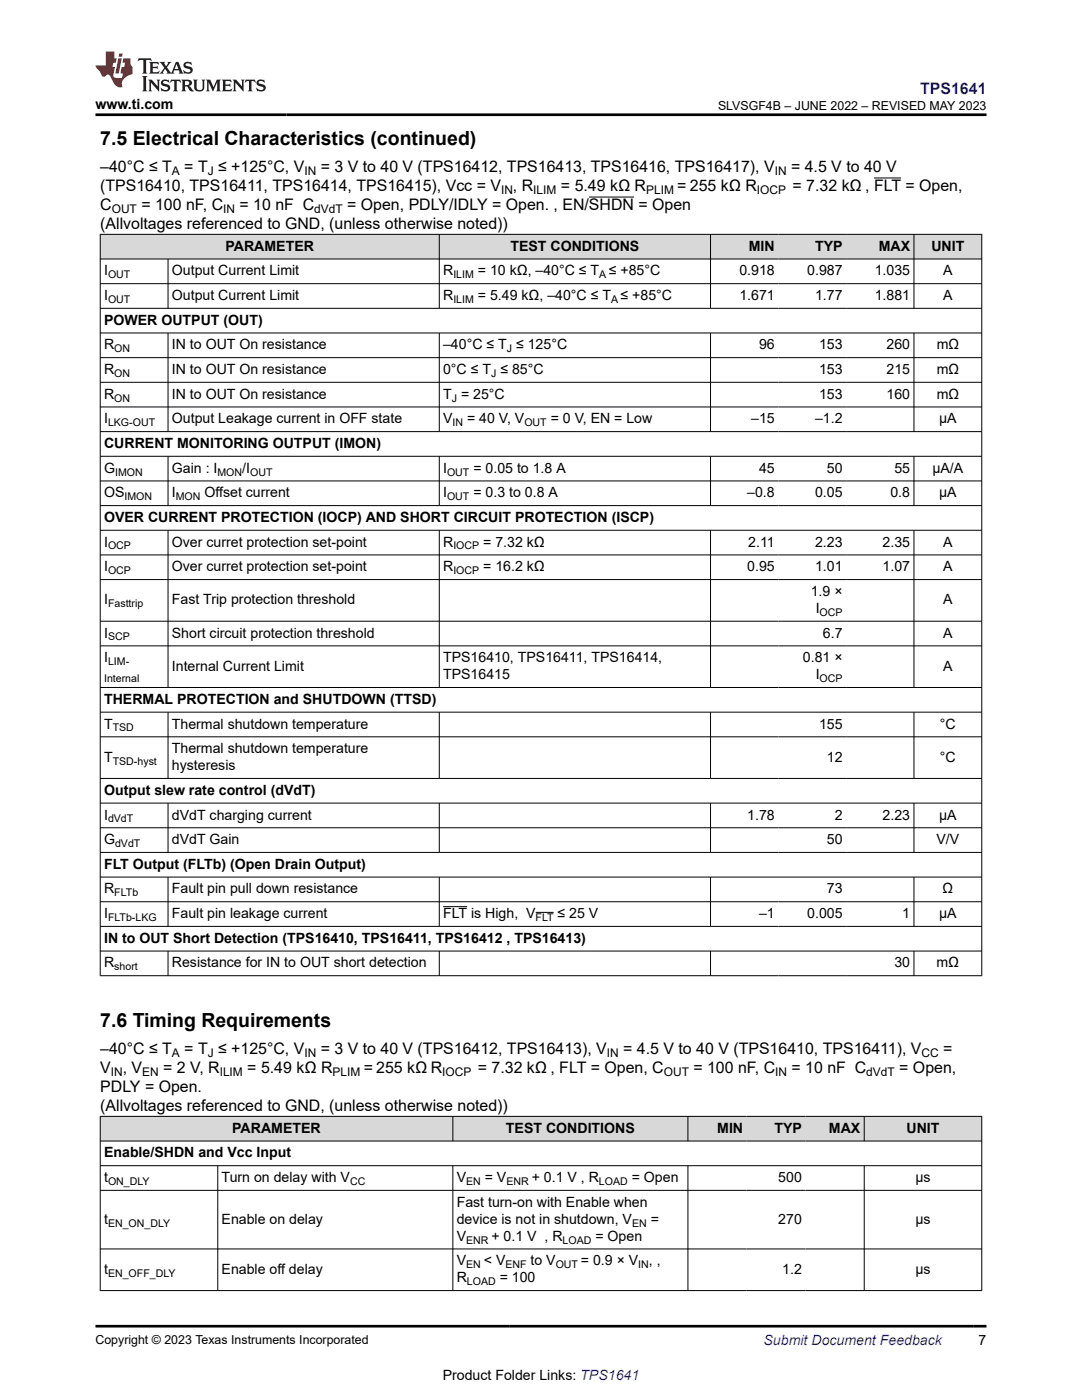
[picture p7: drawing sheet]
<svg xmlns="http://www.w3.org/2000/svg" width="216mm" height="279mm" viewBox="0 0 216 279" stroke-linecap="round" stroke-linejoin="round" font-family="sans-serif">
<defs><g id="words">
<g font-size="3.9">
<text x="20" y="28.8">7.5 Electrical Characteristics (continued)</text>
<text x="20" y="204.9">7.6 Timing Requirements</text>
</g>
<text font-size="3.2" fill="#00f" x="183.6" y="18.7">TPS1641</text>
<g font-size="3.2">
<text x="20" y="34.3">–40°C ≤ T</text>
<text x="36.8" y="34.3">= T ≤ +125°C, V</text>
<text x="64" y="34.3">= 3 V to 40 V (TPS16412, TPS16413, TPS16416, TPS16417), V</text>
<text x="157.8" y="34.3">= 4.5 V to 40 V</text>
<text x="20" y="38.1">(TPS16410, TPS16411, TPS16414, TPS16415), Vcc = V</text>
<text x="20" y="41.9">C</text>
<text x="28.2" y="41.9">= 100 nF, C</text>
<text x="47.8" y="41.9">= 10 nF C</text>
<text x="69.3" y="41.9">= Open, PDLY/IDLY = Open. , EN/SHDN = Open</text>
<text x="102.4" y="38.1">, R</text>
<text x="111.9" y="38.1">= 5.49 kΩ R</text>
<text x="135.2" y="38.1">= 255 kΩ R</text>
<text x="158.1" y="38.1">= 7.32 kΩ , FLT = Open,</text>
<text x="20" y="45.7">(Allvoltages referenced to GND, (unless otherwise noted))</text>
<text x="20" y="214.1">V</text>
<text x="20" y="210.3">–40°C ≤ T</text>
<text x="24.5" y="214.1">, V</text>
<text x="32.6" y="214.1">= 2 V, R</text>
<text x="36.8" y="210.3">= T ≤ +125°C, V</text>
<text x="49.4" y="214.1">= 5.49 kΩ R</text>
<text x="64" y="210.3">= 3 V to 40 V (TPS16412, TPS16413), V</text>
<text x="72.6" y="214.1">= 255 kΩ R</text>
<text x="95.3" y="214.1">= 7.32 kΩ , FLT = Open, C</text>
<text x="124.4" y="210.3">= 4.5 V to 40 V (TPS16410, TPS16411), V</text>
<text x="138.4" y="214.1">= 100 nF, C</text>
<text x="157.9" y="214.1">= 10 nF C</text>
<text x="179.4" y="214.1">= Open,</text>
<text x="188.2" y="210.3">=</text>
<text x="20" y="217.9">PDLY = Open.</text>
<text x="20" y="221.7">(Allvoltages referenced to GND, (unless otherwise noted))</text>
</g>
<g font-size="2.8">
<text x="19.1" y="21.8">www.ti.com</text>
<text x="45" y="50">PARAMETER</text>
<text x="101.9" y="50">TEST CONDITIONS</text>
<text x="149.4" y="50">MIN</text>
<text x="162.6" y="50">TYP</text>
<text x="175.3" y="50">MAX</text>
<text x="185.8" y="50">UNIT</text>
<text x="20.8" y="55">I</text>
<text x="20.8" y="59.9">I</text>
<text x="34.3" y="55">Output Current Limit</text>
<text x="34.3" y="59.9">Output Current Limit</text>
<text x="88.4" y="55">R</text>
<text x="88.4" y="59.9">R</text>
<text x="95.4" y="55">= 10 kΩ, –40°C ≤ T ≤ +85°C</text>
<text x="95.4" y="59.9">= 5.49 kΩ, –40°C ≤ T ≤ +85°C</text>
<text x="147.5" y="55">0.918</text>
<text x="147.5" y="59.9">1.671</text>
<text x="161.1" y="55">0.987</text>
<text x="162.6" y="59.9">1.77</text>
<text x="174.5" y="55">1.035</text>
<text x="174.5" y="59.9">1.881</text>
<text x="188.2" y="55">A</text>
<text x="188.2" y="59.9">A</text>
<text x="20.8" y="64.8">POWER OUTPUT (OUT)</text>
<text x="20.8" y="69.7">R</text>
<text x="34.3" y="69.7">IN to OUT On resistance</text>
<text x="88.4" y="69.7">–40°C ≤ T ≤ 125°C</text>
<text x="151.5" y="69.7">96</text>
<text x="163.4" y="69.7">153</text>
<text x="176.9" y="69.7">260</text>
<text x="186.9" y="69.7">mΩ</text>
<text x="20.8" y="74.6">R</text>
<text x="34.3" y="74.6">IN to OUT On resistance</text>
<text x="88.4" y="74.6">0°C ≤ T ≤ 85°C</text>
<text x="163.4" y="74.6">153</text>
<text x="176.9" y="74.6">215</text>
<text x="186.9" y="74.6">mΩ</text>
<text x="20.8" y="79.6">R</text>
<text x="34.3" y="79.6">IN to OUT On resistance</text>
<text x="88.4" y="79.6">T = 25°C</text>
<text x="163.4" y="79.6">153</text>
<text x="176.9" y="79.6">160</text>
<text x="186.9" y="79.6">mΩ</text>
<text x="20.8" y="84.5">I</text>
<text x="20.8" y="89.4">CURRENT MONITORING OUTPUT (IMON)</text>
<text x="34.3" y="84.5">Output Leakage current in OFF state</text>
<text x="88.4" y="84.5">V</text>
<text x="93.2" y="84.5">= 40 V, V</text>
<text x="109.9" y="84.5">= 0 V, EN = Low</text>
<text x="149.9" y="84.5">–15</text>
<text x="162.6" y="84.5">–1.2</text>
<text x="187.4" y="84.5">µA</text>
<text x="20.8" y="94.3">G</text>
<text x="34.3" y="94.3">Gain : I</text>
<text x="48.3" y="94.3">/I</text>
<text x="88.4" y="94.3">I</text>
<text x="94.5" y="94.3">= 0.05 to 1.8 A</text>
<text x="151.5" y="94.3">45</text>
<text x="165" y="94.3">50</text>
<text x="178.5" y="94.3">55</text>
<text x="186" y="94.3">µA/A</text>
<text x="20.8" y="99.3">OS</text>
<text x="34.3" y="99.3">I</text>
<text x="40.8" y="99.3">Offset current</text>
<text x="88.4" y="99.3">I</text>
<text x="94.5" y="99.3">= 0.3 to 0.8 A</text>
<text x="149.1" y="99.3">–0.8</text>
<text x="162.6" y="99.3">0.05</text>
<text x="177.7" y="99.3">0.8</text>
<text x="187.4" y="99.3">µA</text>
<text x="20.8" y="104.2">OVER CURRENT PROTECTION (IOCP) AND SHORT CIRCUIT PROTECTION (ISCP)</text>
<text x="20.8" y="109.1">I</text>
<text x="34.3" y="109.1">Over curret protection set-point</text>
<text x="88.4" y="109.1">R</text>
<text x="96.4" y="109.1">= 7.32 kΩ</text>
<text x="149.3" y="109.1">2.11</text>
<text x="162.6" y="109.1">2.23</text>
<text x="176.1" y="109.1">2.35</text>
<text x="188.2" y="109.1">A</text>
<text x="20.8" y="114">I</text>
<text x="34.3" y="114">Over curret protection set-point</text>
<text x="88.4" y="114">R</text>
<text x="96.4" y="114">= 16.2 kΩ</text>
<text x="149.1" y="114">0.95</text>
<text x="161.8" y="118.9">1.9 ×</text>
<text x="162.6" y="114">1.01</text>
<text x="176.1" y="114">1.07</text>
<text x="188.2" y="114">A</text>
<text x="20.8" y="120.6">I</text>
<text x="34.3" y="120.6">Fast Trip protection threshold</text>
<text x="162.8" y="122.3">I</text>
<text x="188.2" y="120.6">A</text>
<text x="20.8" y="127.2">I</text>
<text x="34.3" y="127.2">Short circuit protection threshold</text>
<text x="164.2" y="127.2">6.7</text>
<text x="188.2" y="127.2">A</text>
<text x="20.8" y="132.2">I</text>
<text x="34.3" y="133.9">Internal Current Limit</text>
<text x="88.4" y="132.2">TPS16410, TPS16411, TPS16414,</text>
<text x="88.4" y="135.6">TPS16415</text>
<text x="160.2" y="132.2">0.81 ×</text>
<text x="162.8" y="135.6">I</text>
<text x="188.2" y="133.9">A</text>
<text x="20.8" y="140.5">THERMAL PROTECTION and SHUTDOWN (TTSD)</text>
<text x="20.8" y="145.4">T</text>
<text x="34.3" y="145.4">Thermal shutdown temperature</text>
<text x="163.4" y="145.4">155</text>
<text x="187.6" y="145.4">°C</text>
<text x="20.8" y="152">T</text>
<text x="34.3" y="150.3">Thermal shutdown temperature</text>
<text x="34.3" y="153.7">hysteresis</text>
<text x="165" y="152">12</text>
<text x="187.6" y="152">°C</text>
<text x="20.8" y="158.6">Output slew rate control (dVdT)</text>
<text x="20.8" y="163.5">I</text>
<text x="34.3" y="163.5">dVdT charging current</text>
<text x="149.1" y="163.5">1.78</text>
<text x="166.6" y="163.5">2</text>
<text x="176.1" y="163.5">2.23</text>
<text x="187.4" y="163.5">µA</text>
<text x="20.8" y="168.5">G</text>
<text x="20.8" y="173.4">FLT Output (FLTb) (Open Drain Output)</text>
<text x="34.3" y="168.5">dVdT Gain</text>
<text x="165" y="168.5">50</text>
<text x="186.9" y="168.5">V/V</text>
<text x="20.8" y="178.3">R</text>
<text x="34.3" y="178.3">Fault pin pull down resistance</text>
<text x="165" y="178.3">73</text>
<text x="188.1" y="178.3">Ω</text>
<text x="20.8" y="183.2">I</text>
<text x="34.3" y="183.2">Fault pin leakage current</text>
<text x="88.4" y="183.2">FLT is High, V</text>
<text x="111.3" y="183.2">≤ 25 V</text>
<text x="151.5" y="183.2">–1</text>
<text x="161.1" y="183.2">0.005</text>
<text x="180" y="183.2">1</text>
<text x="187.4" y="183.2">µA</text>
<text x="20.8" y="188.2">IN to OUT Short Detection (TPS16410, TPS16411, TPS16412 , TPS16413)</text>
<text x="20.8" y="193.1">R</text>
<text x="34.3" y="193.1">Resistance for IN to OUT short detection</text>
<text x="178.5" y="193.1">30</text>
<text x="186.9" y="193.1">mΩ</text>
<text x="46.3" y="226.1">PARAMETER</text>
<text x="101" y="226.1">TEST CONDITIONS</text>
<text x="143.1" y="226.1">MIN</text>
<text x="154.5" y="226.1">TYP</text>
<text x="165.4" y="226.1">MAX</text>
<text x="180.9" y="226.1">UNIT</text>
<text x="20.8" y="231">Enable/SHDN and Vcc Input</text>
<text x="20.8" y="235.9">t</text>
<text x="44.2" y="235.9">Turn on delay with V</text>
<text x="91.1" y="235.9">V</text>
<text x="96.7" y="235.9">= V</text>
<text x="106.1" y="235.9">+ 0.1 V , R</text>
<text x="126.1" y="235.9">= Open</text>
<text x="155.3" y="235.9">500</text>
<text x="182.7" y="235.9">µs</text>
<text x="20.8" y="244.2">t</text>
<text x="44.2" y="244.2">Enable on delay</text>
<text x="91.1" y="240.8">Fast turn-on with Enable when</text>
<text x="91.1" y="244.2">device is not in shutdown, V</text>
<text x="129.8" y="244.2">=</text>
<text x="155.3" y="244.2">270</text>
<text x="182.7" y="244.2">µs</text>
<text x="91.1" y="247.6">V</text>
<text x="98.1" y="247.6">+ 0.1 V , R</text>
<text x="118.8" y="247.6">= Open</text>
<text x="20.8" y="254.2">t</text>
<text x="44.2" y="254.2">Enable off delay</text>
<text x="91.1" y="252.5">V</text>
<text x="91.1" y="255.9">R</text>
<text x="96.5" y="252.5">&lt; V</text>
<text x="99.7" y="255.9">= 100</text>
<text x="105.9" y="252.5">to V</text>
<text x="115.9" y="252.5">= 0.9 × V</text>
<text x="129.5" y="252.5">, ,</text>
<text x="156.1" y="254.2">1.2</text>
<text x="182.7" y="254.2">µs</text>
<text x="195.3" y="268.5">7</text>
<text x="88.3" y="275.3">Product Folder Links: TPS1641</text>
</g>
<text font-size="2.8" fill="#00f" x="152.4" y="268.5">Submit Document Feedback</text>
<g font-size="2.5">
<text x="143.3" y="21.9">SLVSGF4B – JUNE 2022 – REVISED MAY 2023</text>
<text x="19.1" y="268.2">Copyright © 2023 Texas Instruments Incorporated</text>
</g>
<g font-size="2.4">
<text x="34.3" y="34.9">A</text>
<text x="41.5" y="34.9">J</text>
<text x="60.7" y="34.9">IN</text>
<text x="154.6" y="34.9">IN</text>
<text x="100" y="38.7">IN</text>
<text x="106.4" y="38.7">ILIM</text>
<text x="128.9" y="38.7">PLIM</text>
<text x="151" y="38.7">IOCP</text>
<text x="22.3" y="42.5">OUT</text>
<text x="44.5" y="42.5">IN</text>
<text x="62.7" y="42.5">dVdT</text>
<text x="22.1" y="214.8">IN</text>
<text x="28.4" y="214.8">EN</text>
<text x="34.3" y="210.9">A</text>
<text x="41.5" y="210.9">J</text>
<text x="43.8" y="214.8">ILIM</text>
<text x="60.7" y="210.9">IN</text>
<text x="66.4" y="214.8">PLIM</text>
<text x="88.2" y="214.8">IOCP</text>
<text x="121.1" y="210.9">IN</text>
<text x="132.4" y="214.8">OUT</text>
<text x="154.7" y="214.8">IN</text>
<text x="172.9" y="214.8">dVdT</text>
<text x="183.9" y="210.9">CC</text>
</g>
<g font-size="2.1">
<text x="21.6" y="55.5">OUT</text>
<text x="90.5" y="55.5">ILIM</text>
<text x="119.6" y="55.5">A</text>
<text x="21.6" y="60.5">OUT</text>
<text x="90.5" y="60.5">ILIM</text>
<text x="121.9" y="60.5">A</text>
<text x="22.8" y="70.3">ON</text>
<text x="101.1" y="70.3">J</text>
<text x="22.8" y="75.2">ON</text>
<text x="98" y="75.2">J</text>
<text x="22.8" y="80.1">ON</text>
<text x="90.1" y="80.1">J</text>
<text x="21.6" y="85.1">LKG-OUT</text>
<text x="90.3" y="85.1">IN</text>
<text x="104.6" y="85.1">OUT</text>
<text x="23" y="94.9">IMON</text>
<text x="43.4" y="94.9">MON</text>
<text x="49.9" y="94.9">OUT</text>
<text x="89.2" y="94.9">OUT</text>
<text x="24.8" y="99.8">IMON</text>
<text x="35.1" y="99.8">MON</text>
<text x="89.2" y="99.8">OUT</text>
<text x="21.6" y="109.7">OCP</text>
<text x="90.5" y="109.7">IOCP</text>
<text x="21.6" y="114.6">OCP</text>
<text x="90.5" y="114.6">IOCP</text>
<text x="21.6" y="121.2">Fasttrip</text>
<text x="163.5" y="122.9">OCP</text>
<text x="21.6" y="127.8">SCP</text>
<text x="20.8" y="136.1">Internal</text>
<text x="21.6" y="132.7">LIM-</text>
<text x="163.5" y="136.1">OCP</text>
<text x="22.5" y="146">TSD</text>
<text x="22.5" y="152.6">TSD-hyst</text>
<text x="21.6" y="164.1">dVdT</text>
<text x="23" y="169">dVdT</text>
<text x="22.8" y="178.9">FLTb</text>
<text x="21.6" y="183.8">FLTb-LKG</text>
<text x="106.9" y="183.8">FLT</text>
<text x="22.8" y="193.6">short</text>
<text x="21.6" y="236.5">ON_DLY</text>
<text x="69.8" y="236.5">CC</text>
<text x="93" y="236.5">EN</text>
<text x="101" y="236.5">ENR</text>
<text x="119.5" y="236.5">LOAD</text>
<text x="21.6" y="244.8">EN_ON_DLY</text>
<text x="126.1" y="244.8">EN</text>
<text x="93" y="248.2">ENR</text>
<text x="112.3" y="248.2">LOAD</text>
<text x="21.6" y="254.8">EN_OFF_DLY</text>
<text x="93" y="253.1">EN</text>
<text x="93.2" y="256.5">LOAD</text>
<text x="100.9" y="253.1">ENF</text>
<text x="110.9" y="253.1">OUT</text>
<text x="127.4" y="253.1">IN</text>
</g>
</g></defs>
<g fill="#d8d8d8">
<path d="M20 46.8h175.9v4.9h-175.9z" fill-rule="evenodd"/>
<path d="M20.1 46.8h67.5v4.8h-67.5z" fill-rule="evenodd"/>
<path d="M87.7 46.8h54v4.8h-54z" fill-rule="evenodd"/>
<path d="M141.8 46.8h13.5v4.8h-13.5z" fill-rule="evenodd"/>
<path d="M155.3 46.8h13.5v4.8h-13.5z" fill-rule="evenodd"/>
<path d="M168.8 46.8h13.5v4.8h-13.5z" fill-rule="evenodd"/>
<path d="M182.4 46.8h13.4v4.8h-13.4z" fill-rule="evenodd"/>
</g>
<g fill="none" stroke="#000" stroke-width=".2">
<path d="M117.5 39.3h9M174.4 35.5h5.4M19.9 46.8h176.1M19.9 51.7h176.1M19.9 56.6h176.1M20 46.7v148.1M33.5 51.7v9.9M87.7 46.7v14.9M141.8 46.7v14.9M182.4 46.7v14.9M195.9 46.7v148.1M19.9 61.5h176.1"/>
<path d="M19.9 66.5h176.1M19.9 71.4h176.1M19.9 76.3h176.1M33.5 66.5v19.7M87.7 66.5v19.7M141.8 66.5v19.7M182.4 66.5v19.7M19.9 81.2h176.1M19.9 86.1h176.1M19.9 91.1h176.1M19.9 96h176.1M33.5 91.1v9.9"/>
<path d="M87.7 91.1v9.9M141.8 91.1v9.9M182.4 91.1v9.9M19.9 100.9h176.1M19.9 105.8h176.1M19.9 110.7h176.1M19.9 115.7h176.1M33.5 105.8v31.5M87.7 105.8v31.5M141.8 105.8v31.5M182.4 105.8v31.5M19.9 124h176.1"/>
<path d="M19.9 128.9h176.1M19.9 137.2h176.1M19.9 142.1h176.1M19.9 147h176.1M19.9 155.4h176.1M33.5 142.1v13.3M87.7 142.1v13.3M141.8 142.1v13.3M182.4 142.1v13.3M19.9 160.3h176.1M19.9 165.2h176.1M19.9 170.1h176.1"/>
<path d="M19.9 175h176.1M19.9 180h176.1M33.5 160.3v9.9M33.5 175v9.9M87.7 160.3v9.9M87.7 175v9.9M141.8 160.3v9.9M141.8 175v9.9M182.4 160.3v9.9M182.4 175v9.9M19.9 184.9h176.1M19.9 189.8h176.1"/>
<path d="M19.9 194.7h176.1M33.5 189.8v5M87.7 189.8v5M88.4 180.9h4.8M106.9 182.1h3.6M141.8 189.8v5M182.4 189.8v5"/>
</g>
<g fill="#d8d8d8">
<path d="M20 222.8h175.9v4.9h-175.9z" fill-rule="evenodd"/>
<path d="M20.1 222.9h70.2v4.8h-70.2z" fill-rule="evenodd"/>
<path d="M90.4 222.9h46.8v4.8h-46.8z" fill-rule="evenodd"/>
<path d="M137.3 222.9h11.7v4.8h-11.7z" fill-rule="evenodd"/>
<path d="M149 222.9h11.7v4.8h-11.7z" fill-rule="evenodd"/>
<path d="M160.7 222.9h11.7v4.8h-11.7z" fill-rule="evenodd"/>
<path d="M172.5 222.9h23.3v4.8h-23.3z" fill-rule="evenodd"/>
</g>
<g fill="none" stroke="#000" stroke-width=".2">
<path d="M19.9 222.8h176.1M19.9 227.7h176.1M19.9 232.6h176.1M19.9 237.6h176.1M20 222.7v34.9M43.5 232.6v25M90.4 222.7v5.1M90.4 232.6v25M137.3 222.7v5.1M137.3 232.6v25M172.4 222.7v5.1M172.4 232.6v25"/>
<path d="M195.9 222.7v34.9M19.9 249.3h176.1M19.9 257.6h176.1"/>
</g>
<path d="M27.7 11.6l-.2 .6 .5-.2h.6v.1v2.2l-.2 .4h1l-.2-.4v-2.2v-.1h.5l.5 .2-.1-.6zM29.8 12.4l.2 .3v1.6l-.2 .4h1.9l.1-.6a1.08 1.08 0 0 1-1.3 .2v-.7h.6l.4 .2v-.7l-.4 .2h-.6v-.5l.2-.2a1 1 0 0 1 1 .3l-.1-.5zM31.8 12.4l1 1.1-1 1.2h.9l-.2-.2 .4-.8 .5 .8-.2 .2h1.6l-.2-.2 .1-.5h1l.1 .5-.1 .2h.9l-.2-.4-.8-1.9h-.5l-1 2.1-.8-1.1 .9-1h-.8l.2 .2-.5 .6-.3-.6 .1-.2zM35.2 12.8l.4 1h-.8zM36.8 12.5a.65 .65 0 0 0-.2 .7 .65 .65 0 0 0 .6 .5l.7 .1 .1 .3a.79 .79 0 0 1-.7 .4 .79 .79 0 0 1-.7-.5l.1 .7 .2-.1a.93 .93 0 0 0 1.1 0 .93 .93 0 0 0 .4-.9 1.46 1.46 0 0 0-1.2-.6l-.1-.3a1.09 1.09 0 0 1 1.2 .2l-.2-.6-.1 .1-.6-.2zM28.4 15.2l.2 .4v2.2l-.2 .4h1l-.2-.4v-2.2l.2-.4zM29.6 15.9l.2 .4v1.5l-.2 .4h.8l-.3-.4v-1.3l1.7 1.8v-2l.2-.4h-.8l.2 .2 .1 1.1-1.2-1.3zM32.3 16a.65 .65 0 0 0-.2 .8 .65 .65 0 0 0 .7 .4l.6 .2 .1 .2a.79 .79 0 0 1-.7 .4 .79 .79 0 0 1-.7-.5l.1 .7 .2-.1a.93 .93 0 0 0 1.1 .1 .93 .93 0 0 0 .4-1 1.46 1.46 0 0 0-1.2-.5l-.1-.4a1.09 1.09 0 0 1 1.2 .2l-.2-.6-.1 .1-.6-.1zM34.1 15.9l-.1 .6a.63 .63 0 0 1 .7-.3l.1 1.6-.3 .4h1l-.2-.4v-1.6a.66 .66 0 0 1 .8 .3l-.1-.6zM36.2 15.9l.2 .4v1.5l-.2 .4h.9l-.2-.2v-.7h.5l.1 .2a.79 .79 0 0 0 1.2 .6l-1-.9a.61 .61 0 0 0 .6-.6 .61 .61 0 0 0-.5-.7zM36.9 16.2h.2a.47 .47 0 0 1 .5 .1 .47 .47 0 0 1 .1 .5l-.2 .1-.6 .1zM38.5 15.9l.2 .2a2.27 2.27 0 0 0 .4 2 1.04 1.04 0 0 0 1.7-.7v-1.3l.2-.2h-.8l.2 .4v1.1a.6 .6 0 0 1-.6 .6 .6 .6 0 0 1-.6-.6v-1.1l.3-.4zM41.1 15.9l.2 .4v1.5l-.2 .4h.7l-.2-.4v-1.4l.9 1.9 .8-1.9v1.4l-.2 .4h1l-.3-.4v-1.5l.3-.4h-.8l-.7 1.5-.7-1.5zM44.3 15.9l.2 .4v1.5l-.2 .4h1.9l.1-.6a1.09 1.09 0 0 1-1.3 .2v-.7h.6l.4 .2v-.6l-.4 .2h-.6v-.6l.2-.1a1.01 1.01 0 0 1 1 .3l-.1-.6zM46.4 15.9l.3 .4v1.5l-.3 .4h.8l-.2-.4v-1.3l1.6 1.8v-2l.2-.4h-.7l.2 .2v1.1l-1.2-1.3zM49 15.9l-.1 .6a.63 .63 0 0 1 .8-.3v1.6l-.3 .4h1l-.2-.4v-1.6a.66 .66 0 0 1 .8 .3l-.1-.6zM51.4 16a.65 .65 0 0 0-.2 .8 .65 .65 0 0 0 .6 .4l.6 .2 .2 .2a.79 .79 0 0 1-.8 .4 .79 .79 0 0 1-.6-.5l.1 .7 .2-.1a.93 .93 0 0 0 1 .1 .93 .93 0 0 0 .5-1 1.46 1.46 0 0 0-1.3-.5l-.1-.4a1.09 1.09 0 0 1 1.3 .2l-.2-.6-.2 .1-.5-.1z" fill="#231f20"/>
<path d="M21.1 10.3v2.7h-2.1l.1 .4 .9 1a.95 .95 0 0 0 .9 .9 .59 .59 0 0 1 .6-.4 .59 .59 0 0 1 .5 .3l.4 .8a1.59 1.59 0 0 0 2.1 1.4 1.61 1.61 0 0 1 1-2.3l1-.3-.1-1.5a1.59 1.59 0 0 1-.4-1.7h-1.4l-.2 .9h.5l-.1 .9h-.5l-.2 .9v.3l.4 .1-.2 .9h-.6a.73 .73 0 0 1-1.1-.7l.3-1.5h-.5l.2-.9h.5l.2-.9h-.5v-1.3zM23.6 11.6l-.6 3.1h.7l.6-3.1zM23.8 10.7l-.1 .6h.7l.1-.6z" fill="#ed1c24"/>
<path d="M19.1 22.9h177.8M19.1 264.7h177.8" fill="none" stroke="#000" stroke-width=".53"/>
<use href="#words"/>
</svg>
